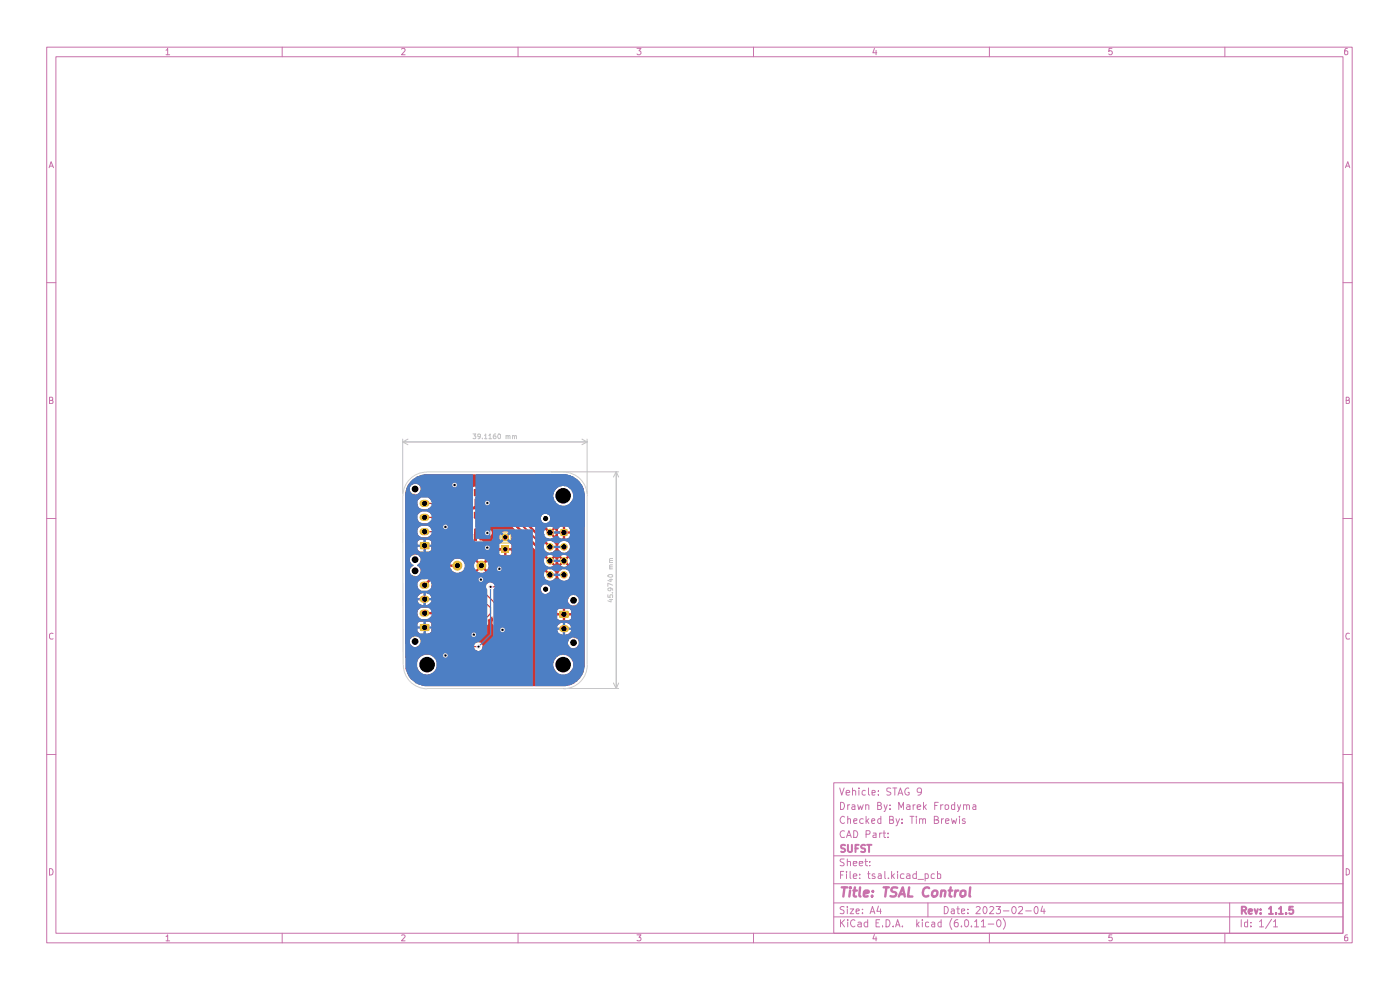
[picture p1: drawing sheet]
<svg xmlns="http://www.w3.org/2000/svg" width="297mm" height="210mm" viewBox="0 0 297 210" stroke-linecap="round" stroke-linejoin="round" font-family="sans-serif">
<g fill="none" stroke="#c872ab" stroke-width=".21">
<path d="M9.9 10h277v190h-277zM11.9 12h273v186h-273zM35.2 10.7l.4-.4v1.3M35.2 11.6h.8M59.9 10v2M85.2 10.4l.1-.1h.4l.2 .2v.4l-.7 .7h.7M109.9 10v2M135.1 10.3h.9l-.4 .5 .4 .2v.4l-.3 .2h-.4l-.2-.2M159.9 10v2M185.5 10.3l-.3 .9h.8M185.8 10.7v.9M209.9 10v2"/>
<path d="M235.9 10.3h-.6l-.1 .6 .2-.1h.3l.3 .2v.4l-.3 .2h-.3l-.2-.2M259.8 10v2M285.8 10.3h-.4l-.2 .3v.8l.2 .2 .5-.2-.1-.5-.4-.1-.2 .2M10.4 35.6l.4-1.3 .6 1.3M10.6 35.2h.6M285.4 35.6l.5-1.3 .4 1.3M285.6 35.2h.6M9.9 60h2M284.9 60h2M10.5 84.9h.5l.2-.1v-.4l-.2-.1h-.5v1.3l.7-.1 .1-.3-.1-.3h-.2M285.6 84.9h.4l.3-.2-.3-.4h-.4v1.3l.7-.2v-.4l-.3-.1M9.9 110h2"/>
<path d="M284.9 110h2M11.3 134.4l-.4-.1-.4 .3v.7l.3 .3 .5-.1M286.3 134.4l-.3-.1a.72 .72 0 0 0-.5 .6 .72 .72 0 0 0 .3 .7l.5-.1M9.9 160h2M176.9 166h108v32h-108zM178.1 167.1l.5 1.6 .5-1.6M178.3 170.2a.77 .77 0 0 1 .9 .8 .77 .77 0 0 1-.9 .7zM179.2 176.3a.74 .74 0 0 0-1 .4 .74 .74 0 0 0 .4 .9h.6M179.2 173.3a.72 .72 0 0 0-1 .5 .72 .72 0 0 0 .5 .9l.5-.2M179.5 168.2l.8-.1-.1-.4h-.4l-.3 .2v.6l.3 .2 .4-.1M179.6 177.6l.5-1.4 .5 1.4M179.8 177.2h.6"/>
<path d="M179.8 173.8l.2-.1h.4v1M179.8 170.7v1M179.8 173.2v1.5M180.3 170.7l-.5 .3M180.8 170.8l.4-.1 .2 .2v.8M180.9 167.8v-.1a.36 .36 0 0 1 .6 .2v.8M180.9 167.1v1.6M181.1 176.2a.81 .81 0 0 1 .9 .5 .81 .81 0 0 1-.3 .9h-.6zM181.1 174.2l.7-.2v-.3h-.5l-.2 .2v.5l.2 .3 .5-.1M181.4 171l-.7 .3 .2 .4 .5-.1M182 170.7l.2 1 .3-.7 .3 .7 .3-1M182.2 167.1v.2"/>
<path d="M182.2 167.7v1M183.1 173.7h-.6l-.1 .7a.52 .52 0 0 0 .7 .2M183.6 167.7h-.5l-.2 .3v.4l.2 .3 .5-.1M183.6 170.8l.5-.1 .2 .2v.8M183.6 170.7v1M183.7 177l.8-.1v-.6l-.8-.1v1.4M183.7 173.2v1.5M183.9 174.1l.4 .6M184.2 167.1v1.4l.3 .2M184.3 173.7l-.6 .6M184.9 174.2l.7-.2-.2-.3h-.4l-.1 .7 .2 .3 .4-.1M185 168.2l.7-.1-.1-.4h-.6v.9h.6"/>
<path d="M185.3 176.7h.5v.9h-.5v-.4l.5-.1M186.2 170.9l.7-.1v-.4l-.2-.2h-.5v1.5h.6a.45 .45 0 0 0 .2-.4 .45 .45 0 0 0-.3-.4M186.4 168.5v.2M186.4 167.7v.2M186.6 176.7v.9M186.9 173.7h-.5l-.2 .3v.4l.2 .3 .5-.1M186.9 173.2v1.5M187 176.7h-.2l-.2 .3M187.3 176.7h.6M187.5 176.2v1.3l.1 .1h.3M187.5 170.7l.4 1M188.2 170.7l-.5 1.4h-.2"/>
<path d="M188.4 177.6h.1M188.4 176.7v.2M188.7 173.9l.7-.1 .1-.5-.3-.1h-.5v1.5h.6l.2-.1 .1-.4-.4-.3M188.8 171.5v.2M188.8 170.8v.1M189 167.2a.64 .64 0 0 0-.9 .1v.4l.8 .4 .1 .3a.6 .6 0 0 1-.9 .2M189.4 167.1h.9M189.8 167.1v1.6M190.1 173.7l.3 1M190.5 168.7l.5-1.6 .5 1.6M190.7 171.7v-1.5l.5 1.1 .5-1.1v1.5M190.7 168.2h.7"/>
<path d="M190.8 173.7l-.5 1.3-.2 .2M191.4 174.5v.2M191.4 173.7v.2M192.4 170.8l.4-.1 .2 .2v.8M192.8 167.2a.7 .7 0 0 0-.9 .7 .7 .7 0 0 0 .9 .7l.1-.5h-.3M193 171l-.7 .3 .2 .4 .5-.1M193 173.2h.9M193.5 173.2v1.5M193.7 170.7v1M194.1 170.7l-.4 .3M194.4 173.2v.1M194.4 173.7v1"/>
<path d="M194.6 171.2l.7-.2-.1-.2-.4-.1-.2 .2 .1 .7h.5M195.1 173.8l.1-.1a.36 .36 0 0 1 .6 .2v.8M195.1 173.7v1M195.5 167.8l-.2 .3h-.6l-.1-.3 .1-.6 .5-.1 .2 .2a1.01 1.01 0 0 1-.2 1.3l-.5 .1M195.8 173.9l.1-.2h.4v1M195.9 170.2v1.5M196.1 171.1l.4 .6M196.5 170.7l-.6 .6M198.2 173.9l.7-.1 .2-.2-.1-.3-.3-.1h-.5v1.5h.6l.3-.3v-.2l-.4-.3M198.3 170.9h.5M199.1 170.2h-.8v1.5M199.6 170.7v1"/>
<path d="M199.7 173.7v1M200.1 170.7l-.5 .1v.2M200.2 173.7l-.5 .3M200.5 170.8h.7l.1 .6-.2 .2-.4 .1-.2-.2zM200.6 174.2l.7-.2v-.3h-.5l-.2 .2 .1 .7h.6M201.9 173.7l.2 1 .3-.7 .3 .7 .3-1M202.5 170.8h-.6v.7l.2 .2 .4-.1M202.5 170.2v1.5M203.1 170.7l.4 1M203.5 173.2v.1M203.5 173.7v1M203.8 170.7l-.3 1-.4 .4"/>
<path d="M204.4 170.8l.4-.1 .3 .2v.8M204.4 170.7v1M204.7 173.7h-.3l-.3 .2 .6 .4v.3h-.6M205.1 170.9l.1-.2 .5 .2v.8M206.4 170.8l.4-.1 .2 .2v.8M207 171l-.7 .3 .2 .4 .5-.1M284.9 160h2M10.5 184.2a.68 .68 0 0 1 .8 .7 .68 .68 0 0 1-.8 .7zM35.2 198.6l.4-.3v1.3M35.2 199.6h.8M59.9 198v2M85.2 198.4l.5-.1 .2 .3-.7 1h.7"/>
<path d="M109.9 198v2M135.1 198.3h.9l-.4 .5h.2l.2 .3-.1 .4h-.8M159.9 198v2M176.9 194.5h108M176.9 191.5h108M176.9 187.5h108M176.9 181.5h108M178.3 195.1v1.5M178.3 185.6h.5M178.6 195.8l.6 .8M179 184.8h-.7v1.6M179.1 192.4a.6 .6 0 0 0-.9 .1l.2 .4a.53 .53 0 0 1 .6 .3 .53 .53 0 0 1-.2 .6l-.6-.1"/>
<path d="M179.1 182.2h-.7l-.2 .3 .2 .3 .6 .3v.5h-.8M179.2 195.1l-.9 .8M179.6 184.8v.2M179.6 185.3v1.1M179.8 192.3v.2M179.8 182.8l.5-.1 .1 1M179.8 182.2v1.5M179.8 192.8v1M179.8 195.1v.2M179.8 195.6v1M180.3 192.8h.8l-.8 1h.8M180.3 184.8v1.4l.2 .2"/>
<path d="M181 185.9l.8-.1-.1-.4-.4-.1-.3 .3 .1 .7h.6M181 183.1h.8l-.1-.4h-.6l-.1 .2 .1 .7h.6M181.4 195.3l-.1-.1a.73 .73 0 0 0-.9 .4 .73 .73 0 0 0 .4 .9l.3 .1 .3-.2M181.6 193.3l.7-.2-.2-.3h-.3l-.2 .2v.6l.2 .2 .4-.1M182 195.7l.5-.1 .2 .2v.8M182.3 183.1h.8l-.1-.4h-.6l-.1 .2 .1 .7h.6M182.4 186.3v.1M182.4 185.4v.2M182.7 195.9l-.7 .3 .2 .4 .5-.1M183 193.6v.2M183 192.9v.1M183.5 182.7h.6"/>
<path d="M183.6 182.2v1.3l.5 .2M184.1 195.7l-.5-.1-.3 .2v.5l.3 .3 .5-.1M184.1 195.1v1.5M184.1 185.3h.5M184.2 184.8v1.4l.4 .2M184.5 183.6v.1M184.5 182.7v.2M184.6 193.8l.5-1.5 .5 1.5M184.7 193.4h.7M185.5 198.2l-.3 .9h.8M185.6 185.4a.35 .35 0 0 0-.4 0 .35 .35 0 0 0-.2 .3l.7 .4-.3 .3-.4-.1M185.8 198.7v.9"/>
<path d="M185.8 195.8h.6M186.4 192.2l-.4 1.1h.9M186.4 185.4h.5v1M186.6 195.1h-.8v1.5h.8M186.8 192.8v1M186.9 185.8h-.5l-.1 .2 .1 .4 .5-.1M187.2 196.4v.2M187.7 184.8v1.5l.2 .1M188 195.1a.77 .77 0 0 1 .8 .7 .77 .77 0 0 1-.8 .8zM188.5 186.3v.1M189.2 184.8v1.6M189.3 185.8l.4 .6"/>
<path d="M189.5 196.4v.2M189.7 185.3l-.5 .6M190 196.6l.4-1.5 .5 1.5M190.1 196.2h.7M190.4 184.8v.2M190.4 185.3v1.1M191.4 196.4v.2M191.8 185.4l-.4-.1-.4 .4 .1 .6h.7M192.4 185.4h.6v1M193 185.8h-.5l-.2 .2 .2 .4 .5-.1M194.4 185.4l-.4-.1-.4 .4 .1 .6h.7M194.4 184.8v1.6"/>
<path d="M194.5 195.1v1.5M194.6 196l.4 .6M194.7 186.5h1.2M195 195.6l-.5 .6M195.7 195.1v.2M195.7 195.6v1M196.3 185.4l.4-.1 .2 .4v.6h-.6M196.3 185.3v1.6M196.9 191.5v3M197 195.7l-.4-.1-.3 .2v.6l.3 .2 .4-.1M197.7 195.7l.4-.1 .2 .2v.8M198.2 185.4l-.4-.1-.3 .4 .1 .6h.6"/>
<path d="M198.3 195.9l-.7 .3 .2 .4 .5-.1M198.9 185.4l.4-.1 .3 .2v.8h-.7M198.9 184.8v1.6M199.6 195.7l-.4-.1-.2 .2 .1 .6 .1 .2 .4-.1M199.6 195.1v1.5M200.3 192.3a.77 .77 0 0 1 .9 .8 .77 .77 0 0 1-.9 .7zM201.9 192.9l.4-.1 .1 .2v.8M201.9 194.8a1.74 1.74 0 0 0 0 2.3M202.4 193.1l-.6 .3 .1 .4 .5-.1M203 192.8h.5M203.2 192.3v1.4l.3 .1M203.2 195.1h-.3a1.04 1.04 0 0 0-.3 1.4h.6l.1-.6-.3-.2-.5 .1-.1 .1"/>
<path d="M204 193.3l.6-.2v-.2l-.5-.1-.1 .2 .1 .7h.5M204 196.4v.2M204.6 195.3l.4-.2a.82 .82 0 0 1 .5 .7 .82 .82 0 0 1-.5 .8l-.4-.3zM205.3 193.6v.2M205.3 192.9v.1M206.1 196.4v.2M206.8 195.5l.4-.4v1.5M206.8 196.6h.8M207.1 192.5l.6-.2 .2 .4-.9 1.1h.9M208.2 195.5l.4-.4v1.5M208.2 196.6h.8M208.7 192.4l.2-.1a.82 .82 0 0 1 .5 .8 .82 .82 0 0 1-.5 .7 1.1 1.1 0 0 1-.2-1.4z"/>
<path d="M209.6 196h1.2M209.9 198v2M210 192.5l.1-.2h.5l.2 .4-.9 1.1h.9M211.3 192.3h1l-.5 .6 .4 .1v.6l-.3 .2h-.4l-.2-.2M211.5 195.3l.3-.2a.82 .82 0 0 1 .6 .7 .82 .82 0 0 1-.6 .8l-.2-.2-.2-.4zM212.9 194.8a1.84 1.84 0 0 1 0 2.3M212.9 193.2h1.1M214.7 192.5l.4-.2a.82 .82 0 0 1 .5 .8 .82 .82 0 0 1-.5 .7l-.3-.2-.2-.4zM216.1 192.5l.2-.2 .5 .1 .1 .5-.9 .9h.9M217.6 193.2h1.2M219.7 192.3h.2a1 1 0 0 1 0 1.5l-.4-.3a.99 .99 0 0 1 .2-1.2zM221.2 192.2l-.4 1.1h.9"/>
<path d="M221.5 192.8v1M235.9 198.3h-.6l-.1 .6 .6-.1 .2 .3-.1 .4h-.7M259.8 198v2M260.9 191.5v6.5M263.3 195.1v1.5M264.7 195.7l-.5-.1-.2 .2v.6l.2 .2 .5-.1M264.7 195.1v1.5M265.4 196.4v.2M265.4 195.7v.1M267.2 195.5l.4-.4v1.5M267.2 196.6h.9M269.8 195l-1.3 1.9"/>
<path d="M270.2 195.5l.4-.4v1.5M270.2 196.6h.8M285.6 184.2l.4 .1 .3 .3v.7l-.5 .3h-.2zM285.8 198.3l-.4 .1-.2 .2v.9h.7l-.1-.7h-.5l-.1 .3"/>
</g>
<g fill="none" stroke="#c872ab" stroke-width=".42">
<path d="M179.3 179.3a.64 .64 0 0 0-.9 .1v.4l.7 .3 .2 .4a.6 .6 0 0 1-.9 .1M179.9 179.2v1.3a.52 .52 0 0 0 .8 .1v-1.4M181.5 180h.5M182.2 179.2h-.7v1.5M183.5 179.3l-.5-.1-.3 .3 .1 .4 .7 .2v.5a.64 .64 0 0 1-.8 0M183.9 179.2h1M184.4 179.2v1.5M263.4 193.1l.8-.1 .2-.4-.4-.3h-.6v1.6M263.9 193.1l.5 .8M264.9 193.3l.7-.1v-.3l-.5-.1-.2 .2 .1 .8h.6M266.2 192.8l.3 1.1 .3-1.1M267.4 193.7v.2"/>
<path d="M267.4 192.9v.1M269.2 192.8l.4-.5v1.6M269.2 193.9h.8M270.7 193.7v.2M271.3 192.8l.4-.5v1.6M271.3 193.9h.9M272.8 193.7v.2M274.3 192.3h-.8v.7l.7-.1 .2 .3-.2 .6-.5 .1-.2-.2"/>
</g>
<g fill="none" stroke="#c872ab" stroke-width=".51">
<path d="M178.6 188.2h1.2M179.2 188.2l-.3 2M180.3 188.9l-.1 1.3M180.4 188.2l-.1 .1h.2l-.1-.1-.1 .2M181 188.9h.8M181.4 188.2l-.3 1.7 .1 .2 .4 .1M182.5 188.2l-.2 1.7 .2 .3M183.3 189.6l.9-.3v-.3l-.6-.1-.3 .3v.9h.8M185 190v.2M185.2 189v.2M187.5 188.2h1.1M188 188.2l-.2 2"/>
<path d="M190.3 188.3a.86 .86 0 0 0-1.1 .3l-.1 .2 .1 .3 .9 .3 .1 .3-.2 .3a1.02 1.02 0 0 1-1.1 .1M190.7 190.2l.8-2 .4 2M190.9 189.7h1M192.9 188.2l-.3 2h1M197.1 188.4l-.1-.1a.91 .91 0 0 0-.9 .1 .91 .91 0 0 0-.3 .9 .76 .76 0 0 0 .5 .9l.6-.2M197.8 189.2a.63 .63 0 0 1 1-.1v.7a.63 .63 0 0 1-1 .2zM199.7 189.1l.1-.1a.48 .48 0 0 1 .8 .2l-.2 1M199.7 188.9l-.1 1.3M201.3 188.9h.7M201.7 188.2l-.3 1.7 .5 .3M202.7 188.9l-.2 1.3M203.3 188.9l-.4 .1-.2 .2"/>
<path d="M203.9 189.1a.69 .69 0 0 1 .9 0v.7a.65 .65 0 0 1-1 .2zM205.8 188.2l-.1 1.7 .1 .3"/>
</g>
<g fill="none" stroke="#f2eda1" stroke-width=".21">
<path d="M86.5 109.3h1.1l-1.1 .6h1.1M86.5 110.3h1.1l-.1 .6-.5-.1v-.5M86.5 108.8h1.1M86.5 112.5h1.1M86.6 113.1l-.1 .5 .2 .1h.2l.1-.4 .3-.2 .3 .2-.1 .4M87.5 117.8h.1M87.5 104.7h.1M87.5 104.7h.5v13.1h-.5M87.6 111.3h-.9l-.2 .2 .2 .4h.9M87.6 112.3v.6M89 103.3h3v15.9h-3M92.9 102.3v.8l-.4 .2"/>
<path d="M93.3 102.3h.6l-.3 .4h.2l.1 .2-.1 .4-.5-.1M93.7 105.4h.5l.1-.1v-.4l-.6-.1v1M93.7 114.9l.6-.1v-.3l-.6-.1v1M93.7 110.2h.5l.1-.5h-.6v1M94 105.4l.3 .4M94 114.9l.3 .5M94 110.2l.3 .5M94.7 114.4h.6l-.4 .3 .4 .1v.5h-.6M95.2 109.7l-.5 .2v.7h.6l-.1-.5h-.4l-.1 .1M95.2 117.9h8.8v4.2h-8.8zM95.3 104.8h-.6v.5h.5l.1 .5h-.6M95.7 105.2v.4"/>
<path d="M95.7 110v.4M95.7 114.7v.5M97.1 105.2v.4M97.1 110v.4M97.1 114.7v.5M97.7 101h.5M98 101l-.2 1M98.5 112.9l.3-.2a.66 .66 0 0 1 .1 1h-.3l-.2-.3zM98.5 108.3l.3-.2a.6 .6 0 0 1 0 1h-.2a.6 .6 0 0 1-.1-.8zM98.6 104l.5 .3M98.6 103.2h.3a.66 .66 0 0 1-.1 1h-.2a.66 .66 0 0 1 0-1zM98.6 113.5l.5 .3"/>
<path d="M98.6 108.9l.5 .3M98.9 119.9h.3M99.1 101.1l-.4-.1-.2 .3 .5 .4v.3h-.6M99.2 102l.5-1 .2 1M99.3 104.7v2.4M99.3 109.6v2.3M99.3 114.3v2.3M99.4 103.5l.3-.3v1M99.4 112.7h.6l-.3 .4 .3 .1v.4h-.6M99.4 108.2h.6v.4l-.6 .5h.6M99.4 119.5h-.5v1M99.4 101.8h.5"/>
<path d="M99.4 104.2h.6M99.7 119.7l.3-.2v1M100.4 101l-.1 1h.5M102.4 104.7v1.3M102.4 109.6v1.2M102.4 114.3v1.3M102.5 101.1l-.2-.1a.67 .67 0 0 0-.4 1h.6M102.9 101.4h.4l.1 .2-.2 .4h-.3zM103.8 101.4h.4l-.1 .6M103.8 101.4l-.1 .6M104 114.9h2.2M104 114.7h2.2"/>
<path d="M104 114.8h2.2M104 115.2h6.4M104 115.1h6.4M104 115h6.4M104.1 114.3h2.1M104.1 114.4h2.1M104.1 114.5h2.1M104.1 114.6h2.1M104.1 114.2h2.1M104.1 114.1h2.1M104.2 113.9h2M104.2 114h2"/>
<path d="M104.3 113.8h1.9M104.3 113.7h1.9M104.4 113.6h1.8M104.5 113.5h1.7M104.6 106.8l.5-.1 .1-.3-.2-.1h-.4v.9M104.6 108.8h.4l.2-.3-.6-.2v1M104.6 101.4h.4M104.6 113.4h1.6M104.6 113.3h1.6M104.7 113.2h1.5M104.7 101v.9l.2 .1M104.7 113.1h1.5"/>
<path d="M104.8 106.8l.4 .4M104.8 108.8l.4 .5M105.1 105.6h.4M105.1 104.2h.4M105.1 109.7h.4M105.1 111.2h.4M105.1 118.4h.6M105.2 112.6h3.9M105.3 101.4l-.1 .6M105.3 118.1v.6M105.5 106.5l.3-.2v.9M105.5 108.4l.4-.1 .2 .2-.6 .8h.6"/>
<path d="M105.5 107.2h.6M105.6 101.4l-.4 .2M105.9 101.4h.4v.6h-.5zM106.3 112.1h1.8M106.4 112h1.6M106.9 101v1M108 101.4l.2 .6 .3-.6M108.2 113.9h2M108.2 113.8h1.9M108.2 113.6h1.9M108.2 113.7h1.9M108.2 114.9h2.2"/>
<path d="M108.2 114.7h2.2M108.2 114.8h2.2M108.2 114.3h2.1M108.2 114.2h2M108.2 114.4h2.1M108.2 114.5h2.1M108.2 113.2h1.5M108.2 114h2M108.2 114.1h2M108.2 114.6h2.1M108.2 113.5h1.7M108.2 113.6h1.8"/>
<path d="M108.2 113.4h1.7M108.2 113.3h1.6M108.2 113.1h1.4M108.7 102h.6M108.8 101.4l.3-.4v1M109.7 102h.1M110.2 102h.5M110.2 101.4l.4-.4-.1 1M111.2 102h.1M111.5 115.1a.51 .51 0 0 0-.7 .2 .51 .51 0 0 0 .3 .7l.4-.1M111.8 115.3l.3-.3v1M111.8 116h.6"/>
<path d="M111.9 101l-.2 .7h.6M112.2 101.4l-.1 .6M113 109.3v.9l-.4 .1M113.4 109.4l.5-.1 .1 .2-.6 .8h.6M115 109.6h-.4v15.8h.4M116.5 109.6h5.8v1.3h-.5v13.1h.5v1.4h-5.8M122.3 117.6v.4h1v-.4M122.3 116.8l.2-.2h.5l.3 .6h-1zM122.7 115.8l-.1 .3 .3 .1 .2-.4 .2 .1-.1 .3M122.8 117.7v.3M123.3 118.4v.5h-1M87.5 122.1h.1"/>
<path d="M87.5 122.1h.5M89 120.7h3M97.4 135.3h.6M97.4 133.9h.6M97.6 132.7h5.4M99.7 120.5h.6M101.5 133.3l.1 1 .4-.1v-.9M102.5 133.6l.3-.3v1M102.5 134.3h.5M105 123.8h5.4M105.3 122.4v1l.2 .1 .3-.1v-1M106.3 122.5h.6v.4l-.6 .6h.6"/>
<path d="M106.5 132.7h3.9M107.1 139h.1M107.2 139h-.1M107.3 139h.1M108.5 138.9h.1M108.5 137.5h.1M108.5 137.4h.1M108.5 138.9l-1.7 1.3h.8l-1.7 1.4M108.5 138.9l-1.4 .1M108.5 137.5l.1 .3M108.5 137.4v.1M108.6 138.4h.1"/>
<path d="M108.6 137.8h.1M108.6 137.7h.1M108.6 137.4h.1M108.6 137.8l.1 .5M108.6 137.4l.3 .2M108.6 138.4l-.6 .3M108.6 137.8h.3v.3M108.7 138.4h.1M108.7 138.3h.1M108.7 138.4h-.1M108.7 138.3v.1M108.8 137.8h.1"/>
<path d="M108.8 137.8l.2 .2M108.9 138h.1M108.9 138.1h.1M108.9 137.6h.1M108.9 137.2h.1M108.9 138.1l-.1-.1h.3v.4M108.9 137.2h.5M109 138h.1M109 137.9h.1M109 137.6h.1M109 137.9l.1 .3M109.1 136.4h.1"/>
<path d="M109.1 138.4h.1M109.1 138.3h.1M109.1 138.1h.1M109.3 138.7h.1M109.3 138.8h.1M109.3 138.7h-1.4l-.6 .3M109.3 138.7v.2l.3 .1 .1 .2M109.3 138.7l.1 .3M109.4 139h.1M109.4 137.3h.1M109.4 139l.3 .3M109.5 137.3h.1"/>
<path d="M109.5 137.8h.1M109.5 137.9h.1M109.5 136.7h.1M109.5 136.7l.2-.1h.7l1.5 .4M109.5 136.7l-.1 .6M109.6 136.2h.1M109.6 136.3h.1M109.6 139h.1M109.6 137.3h.1M109.6 138h.1M109.6 136.3h1.1M109.6 137.9h.1"/>
<path d="M109.6 138.3h.1M109.6 138.4h.1M109.6 138.3v.1M109.7 139.3h.1M109.7 139.2h.1M109.7 137.8h.1M109.7 137.8l-.1 .2M109.7 139.3l.4 .3M109.7 139.2l.1 .1M109.8 139.4h.1M109.8 139.3h.1M109.8 137h.1"/>
<path d="M109.8 137.1h.1M109.8 137.3h.1M109.8 137.7h.1M109.8 138h.1M109.8 122.6h.6M109.8 121.2h.6M109.8 137.3l-.3 .4 .1 .3M109.8 138l-.2 .3M109.8 137.7l-.1 .1M109.8 137v.3M109.8 137.7v.3M109.8 139.3v.1"/>
<path d="M109.8 137l-.3 .3M109.9 139.5h.1M110 138.7h.1M110 139.2h.1M110 139.3h.1M110 139.5h.1M110 139.3l.7 .9-.1 .5M110 139.3v-.2l1 .7 .8-.3 .1-.2M110.1 138.7h.1M110.1 139.4h.1M110.1 139.6h.1M110.2 138.4h.1"/>
<path d="M110.4 136.2h.1M110.7 136.3h.1M110.8 138.5h.1M110.9 139.5h.1M111 139.4h.1M111.1 136.2h.1M111.1 136.2l-.4 .1M111.2 136.5h.1M111.2 136.5l1.2 .5M111.4 139.5h.1M111.6 135h.1M111.6 135l-1.9 .9-.1 .4"/>
<path d="M111.7 135h.1M111.7 138.5h.1M111.7 135a2.41 2.41 0 0 0-2.8 2.4l.1 .2M111.7 138.6l-.8 .9M111.7 138.5v.2h-.2a.93 .93 0 0 1-1.3 .3l-.2-.3M111.8 139.3h.1M111.8 137h.1M111.8 139.3l-.6 .2h-.3M111.9 135.9h.1M111.9 136.1h.1M111.9 139.2h.1M111.9 139.3h.1"/>
<path d="M111.9 137.1h.1M111.9 137h.1M111.9 136.1l-.7 .4M111.9 137v.1M111.9 137.1l-.1 .2a3.2 3.2 0 0 1-1.8 1.1h-.4M111.9 139.2l-.1 .1M112 135.9h.1M112 137.1h.1M112 139.2h.1M112 137.1a2.11 2.11 0 0 1-2 1.6M112 139.2l-.1 .1M112.1 136h.1"/>
<path d="M112.1 136l-.4-.1-.6 .3M112.1 136l-.2 .1M112.4 137h.1M112.4 137l-.4 .1M113 121.4a.51 .51 0 0 0-.7 .3 .51 .51 0 0 0 .3 .7l.4-.1M113.6 121.3l-.2 .7h.6M113.9 121.7v.7M116 136v.7l-.4 .3M116.7 135.9l-.3 .8h.6M116.8 136.3v.7M120.7 126.9h-3v9.8h3M122.3 128.4h.1"/>
<path d="M122.3 131.5l1 .3-1 .3M122.3 128.4h-.5v7l.5-.1M122.3 133h1M122.3 132.4h1M122.3 130.6v.6h.4a.44 .44 0 0 1 .5-.5v.5M122.8 132.4v.6M105.9 141.6h.1M107 141.1h.1M107.4 141.4h.1M108 141.1h.1M108 141.1l-.6 .3M108 140.6h.1"/>
<path d="M108 140.6l-2.1 1M108.1 140.6h.1M108.1 140.6l-.7 .8M108.2 141.9h.1M108.4 141.7h.1M108.5 140.9h.1M108.5 140.8h.1M108.5 140.8l-.5 .3M108.5 140.9l-.3 1M108.5 140.8v.1M109.2 140.1h.1M109.2 140.1l-.5 1.1-.5 .7"/>
<path d="M109.2 140.1l.6 .2-.1 .1M109.7 140.5h.1M109.7 140.4h.1M109.7 140.4v.1M109.7 140.5l.9 .2M109.8 140.5h.1M110.6 140.7h.1"/>
<circle cx="107.2" cy="115.3" r="3.3"/>
</g>
<path d="M109.6 135.6l.6-.3 1-.3h.5l-1.5 .6-.5 .3-.1 .4h1.1l1-.4h.4l-.9 .5 .1 .2 .7 .1 .4 .3-.4 .1a2.32 2.32 0 0 1-2 1.7h.1a.77 .77 0 0 0 1.2 .1l.4-.4-.2 .5-.6 .5h.1h.6l.4-.3-.2 .3-.6 .3-.9-.3-.3-.4 .7 1.1v.4l-1-.1 .1-.2-.6-.2-.9 1.8 .2-1.1-1.1 .6 .7-.8-2.2 1 1.7-1.4h-.8l1.7-1.3-1.4 .1 .8-.3h1.4l.2 .5 .6 .4-.4-.6-.4-.3h-1.4l.8-.3-.1-.6 .3 .1-.1 .2 .2-.2 .1 .1v.4v-.4l-.2-.2h-.3l-.1-.4 .5 .2-.1-.4h.5l.1 .1 .3-.3-.1 .4-.2 .3v.3l.3-.3-.2 .6a.78 .78 0 0 0 1.1-.1l1.1-.9 .1-.3-1.5-.4h-.7l-.2 .1-.1 .5h-.5v-.5z" fill="#f2eda1"/>
<g fill="none" stroke="#f2eda1" stroke-width=".21">
<path d="M106.5 143.1h.1M106.5 143h.1M106.5 142.8h.1M106.5 143.1l.2 .1M106.5 142.8v.3M106.6 142.5h.1M106.6 142.4h.1M106.6 142.4l-.1-.1h.5l-.1 .4M106.6 142.4l-.1 .4M106.7 143.2h.1M106.9 142.9h.1M106.9 142.3h.1"/>
<path d="M106.9 142.7h.1M106.9 142.7v.2M106.9 142.9h.5M107 142.4h.1M107 142.5h.1M107.4 142.9h.1M107.5 142.6h.1M107.5 142.4h.1M107.5 142.6l-.1 .3M107.5 142.4v.2M107.6 143.1h.1M107.7 143.1h.1"/>
<path d="M107.7 143.1l-1 .1M107.8 143h.1M107.8 143l-.1 .1M107.9 142.3h.1M107.9 142.7h.1M107.9 142.3h-.5l.1 .1M107.9 142.3l.1 .1M107.9 142.7l-.1 .3M108 142.4h.1M108 142.5h.1M108 142.4l-.1 .3"/>
</g>
<path d="M106.5 142.3h.5l-.1 .6a.42 .42 0 0 0 .5 0 .42 .42 0 0 0 0-.6l.6 .1a.72 .72 0 0 1-.7 .8l-.8-.1z" fill="#f2eda1"/>
<g fill="none" stroke="#f2eda1" stroke-width=".21">
<path d="M109.3 143h.1M109.4 143h.1M109.4 142.8h.1M109.4 142.7h.1M109.5 142.8h.1M109.5 142.5h.1M109.6 142.8h.1M109.6 142.4h.1M109.6 142.4l-.2 .4M109.6 142.8h.5M109.6 142.4l1.1-.1-.1 .2-.8 .1M109.7 142.3h.1"/>
<path d="M109.8 142.6h.1M109.8 143.2h.1M109.8 142.8h.1M109.8 142.6l.7 .2M109.9 142.7h.1M110.1 142.7h.1M110.1 142.9h.1M110.1 142.8h.1M110.1 142.9l-.8 .1M110.1 142.8v.1M110.5 142.8h.1M110.5 142.8v.2l-.3 .2h-.7l-.1-.2"/>
<path d="M110.7 142.4h.1"/>
</g>
<path d="M109.4 142.6l.2-.3h1.1l-.1 .2-.8 .1 .7 .2v.2l-.3 .2h-.7l-.2-.2h.5l.3-.2h-.5z" fill="#f2eda1"/>
<path d="M110.8 142.4h.1M110.8 142.4l.5 .1M110.8 142.4l-.1-.1h1.4l-.4 .2-.2 .7-.4-.1M111.1 143.1h.1M111.2 143.2h.1M111.3 142.6h.1M111.3 142.5h.1M111.3 142.5l-.2 .6" fill="none" stroke="#f2eda1" stroke-width=".21"/>
<path d="M110.7 142.3l1.4 .1-.4 .1-.2 .7h-.4l.2-.7z" fill="#f2eda1"/>
<g fill="none" stroke="#f2eda1" stroke-width=".21">
<path d="M108 143.2h.1M108 143.1h.1M108.5 142.6h.1M108.5 142.7h.1M108.5 142.6v.1M108.5 142.7h.6M108.6 142.5h.1M108.6 142.5h.6M108.6 142.5l-.1 .1M108.7 142.5h.1M108.9 142.8h.1M109 142.8h.1"/>
<path d="M109 142.8h-.5l-.1 .4h-.4M109.1 142.5h.1M109.1 142.8h.1M109.1 142.7h.1M109.1 142.7l-.1 .1M109.2 142.5h.1M109.3 142.3h.1M109.3 142.4h.1M109.3 142.4l-.1 .1M109.4 142.3h.1M109.4 142.4h.1M109.4 142.3h-1.3l-.1 .9"/>
<path d="M109.4 142.3v.1"/>
</g>
<path d="M108.1 142.3l1.3 .1-.8 .1-.1 .2h.6l-.1 .1h-.5l-.1 .4h-.4z" fill="#f2eda1"/>
<g fill="none" stroke="#f2eda1" stroke-width=".21">
<path d="M105.2 142.8h.1M105.2 142.7h.1M105.2 142.8h.6M105.2 142.5h.1M105.2 142.5l.2-.2h1.1l-.2 .2h-.7v.2l.7 .1M105.2 142.5v.3M105.3 142.4h.1M105.6 142.6h.1M105.7 142.5h.1M105.7 142.7h.1M105.8 142.8h.1M105.8 142.9h.1"/>
<path d="M105.8 142.8v.1M106 143.1h.1M106.1 143.1h.1M106.3 142.5h.1M106.3 142.8h.1M106.3 142.8l-.1 .3-.4 .1h-.6l-.1-.2 .7-.1"/>
</g>
<path d="M105.2 142.4l1.3-.1-.2 .2h-.7v.2l.7 .1-.1 .3-.4 .1h-.6l-.1-.2 .7-.1-.6-.1z" fill="#f2eda1"/>
<g fill="none" stroke="#f2eda1" stroke-width=".21">
<path d="M104.7 113.1h1.5M104.8 113h1.4M104.9 112.9h4.6M105 112.8h4.4M105.2 112.7h4M105.3 112.5h3.8M105.5 112.5h3.4M105.6 112.4h3.2M105.8 112.3h2.8M105.9 112.2h2.6M106.2 112.1h2.1M108.2 113h1.4"/>
<path d="M108.2 113.3h1.5M108.2 113.1h1.4M108.2 114h2M86.5 127.2h1.1v.4l-.2 .2-.4-.1v-.5M86.5 129.3h1.1l-.1 .6-.5-.1v-.5M87 129.6l-.5 .3M87.6 128.1l-1.1 .3 .8 .1-.8 .2 1.1 .3M88 122.1v13h-.5M92 120.7v15.8h-3M92.9 136v.8l-.4 .2M93.3 136.2l.3-.2v1M93.3 137h.6"/>
<path d="M94.7 134.1a.51 .51 0 0 0-.7 .3 .51 .51 0 0 0 .3 .7l.4-.1M95.1 134h.6l-.4 .5h.3l.1 .1-.1 .5-.5-.1M96.8 137.1h.5M96.8 138.5h.5M96.8 139.6h.5M97.6 123.8h3.9M99.2 138.2h.4l.2-.3-.1-.2-.5-.1v1M99.5 138.2l.3 .4M100.4 137.6l-.2 .7h.6M100.7 137.9v.7M96.8 141.1h.5M96.9 141.9l-.5-.1-.1 .3v.5l.3 .2h.3"/>
<path d="M97.3 141.9l.4-.1 .1 .5-.6 .5h.6"/>
</g>
<path d="M87 102.3a4.1 4.1 0 0 1 2-1.4l1.1-.3h29.8a4.7 4.7 0 0 1 3.9 3l.2 1.1v37.1a4.6 4.6 0 0 1-3.7 3.7h-30.5a4.4 4.4 0 0 1-3.8-4.4h2.5l.2 .8 .5 .7a2.11 2.11 0 0 0 3.4-1.2 1.92 1.92 0 0 0-.6-2 2.08 2.08 0 0 0-2.4-.4 2.08 2.08 0 0 0-1.1 2.1h-2.5l-.1-4.9h1.1a1.1 1.1 0 0 0 .8 1 1.1 1.1 0 0 0 1.2-.5 1.13 1.13 0 0 0-.6-1.7 1.13 1.13 0 0 0-1.4 1.2h-1.1v-2.6h2.7v.4l.6 .4h1.7l.6-.4v-1.7l-.5-.5h-1.9l-.5 .5v1.3h-2.7v-3.5h2.7l.2 .8 .6 .4h1.3l.7-.5h1.1l.1 .2v4.5l2.3 2.2-.1 .5-.9 .2a.9 .9 0 0 0-.3 .9 .9 .9 0 0 0 .7 .7l.6 .6v.5l.3 .3 .3 .2 1.1-.1a.47 .47 0 0 1 .4-.3 .47 .47 0 0 1 .5 .3l1.1 .1 .5-.4h18.3a2.54 2.54 0 0 0 1.4 1.8l.3 .1a2.11 2.11 0 0 0 2.5-1.7 2.31 2.31 0 0 0-1-2.2 1.97 1.97 0 0 0-2.7 .3l-.3 .6-.2 1.1h-18.3v-1.5l-.4-.5v-.3l.4-.3v-.7l1.7-.1a.91 .91 0 0 0 1.3 .1 .99 .99 0 0 0-.1-1.5h18.5v.3a1.17 1.17 0 0 0 1.4 .8 1.17 1.17 0 0 0 .9-1.4 1.17 1.17 0 0 0-1.5-.9l-.6 .4-.2 .8h-18.5l-.7-.2-.5 .3h-2.3l-1 .1-.6 .2-.4-.2h-.7l-1.3-1.5h1l.4 .7h1.4l.3-.3 .4 .3h1.4l.3-.4 .5 .1a.93 .93 0 0 0 1.1-.6 .93 .93 0 0 0-.6-1.2l-1 .2-.5-.5h-1l-.4 .3h-.3l-.4-.3h-.2v2.4h-.5v-.9h-.9v.2h-1l-.3-.3v-.4h2.2v-1h-.5l-.3 .4-.1 .6h-1.3v-2.1h1.4l.4 .6h2.2l.4-.4v-.2h-1.2v.6h-.5v-.6h-2.7v-6l1-1.1 .5 .1-.1 .7 .2 .3-.2 .5v.5l.2 .2-.2 .5v.5l.2 .3-.2 .5v.5l.2 .3-.2 1 .2 .4-.2 .3h3l-.2-.4 .2-.4 .2-.1 1.6 1.7 .5 .3h2.2l.5-.6-.1-.8 .9-.8 .3 .6-.2 .5 .1 .7 .1 .3 .5 .1 .1 .5 .6 .9 .5 .2 .8-.2 .2-.5v-.4h10.7a1.31 1.31 0 0 0 1.2 1.2l1.1-.1 .5-.4a1.26 1.26 0 0 0-.8-2l-1.1 .1a1.29 1.29 0 0 0-.9 1.2h-10.7l-.2-.6 .2-.3v-.2h2.1v.2l.3 .4h2.2l.4-.6-.1-.8 .1-.6h5.8l.1 .4 .5 .3h1.8l.5-.3 .1-.7h-1.3v1h-.5v-1h-1.2v.3h-5.8l-.1-.7v-.1h8.9v-.5l-.5-.5h-.8v1h-.5v-1l-.9 .1-.3 .4v.5h-5.9l.1-.3-.1-.8 .1-.5v-1.1h8.1v.2a1.18 1.18 0 0 0 1.9 .6 1.15 1.15 0 0 0 .3-1.4 1.1 1.1 0 0 0-2-.1l-.2 .7h-8.1v-.6l-.1-.5 .1-.3v-.5l-.1-.5h2.4v.2a1.01 1.01 0 0 0 1.7 .4 1.01 1.01 0 0 0-.5-1.6h-.5l-.4 .2-.3 .8h-2.3v-.3h-2.9l.1 .4-.1 .2v.9l.1 .1-.1 .3v.8l.1 .2-.1 .3v.8l.1 .2-.1 .2v.9l.1 .1-.1 .3v.8l.1 .2-.1 .3v.6h-2.1v-.6l-.1-.3 .1-.2v-.8l-.1-.3 .1-.1v-.9l-.1-.2 .1-.2v-.8l-.1-.3 .1-.2v-.8l-.1-.3 .1-.1v-.9l-.1-.2 .1-.2v-.7h5l-.2-.4-.4-.2h-.6v.6h-.5v-.6h-.7l-.4 .3-.1 .3h-2.1v-.3l-.5-.3h-1.8l-.4 .2-.5-.3h-.4l-.4 .3a.5 .5 0 0 1-.5-.7 .91 .91 0 0 0-1.1-1.1 .91 .91 0 0 0-.5 1.5v.1l-.5 .3-.3-.1v-2.5h.8l.6 .2h.5l.6-.2-.9-.9-.8 .9h-.8l.1-.6 .3 .2 .9-.9h.7l.9 .9 .1-.2h1.5a.91 .91 0 0 0 1.3 .7h1.2l.5 .4v.7l.4 .6h1.3l.4-.3 .4 .3h1.3l.5-.6v-.3h-.9v.9h-.5v-1.4h1.4a.83 .83 0 0 0-.9-1v1h-.5v-1l-.9 .3-.4-.3h-.7l-.9-.8h-1.6a1.18 1.18 0 0 0-1.2 .2l-.2 .6h-1.5l.1-1-.2-.6-.9 .9h-.7l-.9-.9-.1 .3-.3-.1v-.5h.8l.8 .8 .9-.8a1.23 1.23 0 0 0-1.7 0h-.8v-1.4h5.4l.4 .4h1.8l.4-.3v-.7h-1.1v1h-.5v-1h-1v.6h-5.4v-.5l.2-.1v-1.5h.3v1.5l.4 .3h.8l.3-.3 .6 .3h.5a.96 .96 0 0 0 .7-1 .96 .96 0 0 0-.7-.9l-1.1-.1-.1-.4h-.6l-.1-.7h4.2v.4l.4 .6v.2l-.4 .2v.9h2.6v-.9l-.5-.2v-.2a1.37 1.37 0 0 0-.4-2.3 1.59 1.59 0 0 0-1.4 .4l-.3 .5v.4h-4.2v-.2h1.3a.9 .9 0 0 0 1.3-.8 .9 .9 0 0 0-1.3-.7h-.5l.1-2.3 .6 .5v.8l.5 .4h1.1l.4-.3h.2l.3 .3h1.1l.5-.3v-.1h.9l5.9 5.8v3.2v.3l1.3 1.2v.4a1.28 1.28 0 0 0 1.4 1 1.28 1.28 0 0 0 1.1-1.3h.5v.3a1.29 1.29 0 0 0 2.1 .8 1.29 1.29 0 0 0-.4-2.3 1.43 1.43 0 0 0-1.6 .7l-.1 .5h-.5a1.23 1.23 0 0 0-1.4-1.2l-.4-.4 .1-.1h.6l.6-.2h1.6l.5 .2h.4l.4-.2-.7-.7-.6 .7h-1.6l-1.1-1h.7l.7 .6 .2-.6h.5l.1 .6 .8-.6h.8l.6 .6a.95 .95 0 0 0 0-1.3l-.6 .7h-.8l-.7-.7-.2 .7h-.5l-.2-.7-.7 .7h-.7l-.7-.7v-.3h.4l.7 .6 .7-.6h1.6l.6 .6 .7-.7-.8-.2-.5 .3h-1.6a.99 .99 0 0 0-1.4 0h-.4v-1.1h.2a1.25 1.25 0 0 0 1.4 .2 1.25 1.25 0 0 0 .7-1.1h.5v.2a1.29 1.29 0 0 0 1.9 .8 1.29 1.29 0 0 0 0-2.1 1.29 1.29 0 0 0-1.9 .9v.2h-.5a1.41 1.41 0 0 0-1.4-1.3l-.4-.5h.7l.6-.2-1.1-1h.7l.7 .6h.7l.1 .4 .5 .2h1.3l.4-.2 .2-.8h-1v1h-.5v-1h-1v.4h-.6l.1-.6v-.3h3v-.4l-.2-.4-.8-.2v1h-.5v-1h-.4l-.5 .4-.1 .6h-.5l-.2-.4-.7 .7h-.7l-.7-.7-.2 .4 .1 .8-.2 .1-1.6-1.7h2.3l.7 .7 .7-.7-.6-.2h-.4l-.4 .2h-2.3l-2-1.9h3v.2a1.04 1.04 0 0 0 1.6 .6 1.02 1.02 0 0 0-.1-1.7 1.02 1.02 0 0 0-1.5 .9h-3l-4.3-4.4v-.3h10l.2 .9 .3 .4a1.88 1.88 0 0 0 2.7 .4l.6-.6a1.92 1.92 0 0 0 .3-1.9 2.12 2.12 0 0 0-2-1.4 2.12 2.12 0 0 0-2 1.3l-.1 .9h-10v-1.2l-.6-.5h-1l-.5 .4-.5-.4-3.1 .1-.5-.5h-.7l-.4 .4-.1 1.5a.76 .76 0 0 0-.9 .7h-1.6l-.1-.5 .2-.4v-1l-.4-.7a.92 .92 0 0 0-.9-1.3 .92 .92 0 0 0-.7 1.5l-.3 .2a1.87 1.87 0 0 0 0 1.7l.2 .1-.3 .7h-3.8l-.7-.6h-1.3l-.4 .3a1.49 1.49 0 0 0 0 2l.7 .2h.6h.5l.6-.6h4.2l.2 .1h1.2l.6-.5h1.5l.3 .5 .8 .1 .5-.4v-1.4l.1-.1 .2 .1 .1 1.6a.97 .97 0 0 0 1.5-.2l.4 .3a.88 .88 0 0 0 1.1-.2 .88 .88 0 0 0 0-1.1 1.13 1.13 0 0 0 1.1-.4l.6 .3 9.6 9.7v.3l-.2 .1-6.3-6.4-1.5-.1-.5-.4h-1.3l-.3 .3-.2-.2a1.36 1.36 0 0 1-1.5-.6l-.2-.2h-1.7l-.4-.6h-.9l-.3 .4-.1 1.5h-.5l-1.2-1.3h-.8l-.3-.5h-1.6l-.3 .4-.2 .6h-3.7l-.3-.4-.4-.1-1.1-.1a1.3 1.3 0 0 0-.9 1.7l.3 .6 .7 .2 1.1-.1 .6-.5h3.9l-.1 .5-.2 .1a.92 .92 0 0 0-1 .1 .92 .92 0 0 0-.4 .9l-2.2 .1-.7-.6h-1.3l-.4 .3a1.33 1.33 0 0 0 0 1.9l.4 .3h1.4l.6-.6h3.6l.2 .2v.8l.3 .5-.3 .8h1.4l.1 1.3 .7-.1 .4-.7 .5 .5-.1 2.3a1.52 1.52 0 0 0-2.4 .2h-1.8l-.4 .2-3.4 3.5a1.32 1.32 0 0 0-1.5 .5 1.32 1.32 0 0 0 .1 1.6l.6 .3 1.4-.1a1.18 1.18 0 0 0 .7-1.6l3-2.9h1.3l.1 .4a1.57 1.57 0 0 0 1.6 .3l.8-.3v2.5l-3.6 .1-1.9 1.7-.2 .3-.1 3.6h-1.2l-.2-.3-.4-.1h-1.4l-.6 .6-.1 .6h-2.7v-3h2.7v.3a1.16 1.16 0 0 0 1.1 1h.8l.4-.2a1.3 1.3 0 0 0 .4-1.9l-.4-.3a1.61 1.61 0 0 0-1.5-.1l-.6 .4-.2 .4v.4h-2.7v-5.9h1.1a1.14 1.14 0 0 0 .7 1 1.14 1.14 0 0 0 1.2-.3l.3-.6v-.5l-.7-1a1.14 1.14 0 0 0 .6-1.6 1.14 1.14 0 0 0-1.7-.3 1.09 1.09 0 0 0-.5 1.1 1.09 1.09 0 0 0 .8 .8v.2l-.7 .6v.6h-1.1v-4.9h2.7v.3l.6 .4h1.7l.6-.4v-.3h3.7l.1 .5 .3 .1 .6 .1v-.8h-1v.1h-3.7l-.1-1.6-.5-.2h-1.7l-.6 .4v1.4h-2.7v-11.6l.3-.9h.8a1.09 1.09 0 0 0 .7 1.1 1.09 1.09 0 0 0 1.3-.5 1.13 1.13 0 0 0-.6-1.7 1.13 1.13 0 0 0-1.4 1.1h-.8l.2-.6z" fill="#c83434"/>
<g fill="none" stroke="#c83434" stroke-width=".51">
<path d="M96.4 102.9v1.5M96.4 111.2l-.6 .6h-1.3M97 120h-2.8l-4.1 4.1M100.8 104.5h3.1l.4 .3M100.8 109.3h2.2l1.3 1.2M100.8 113h2.6M101.8 115.8h1.2l.4 .4M101.8 111.2v.2l-1 1v1.6M101.8 106.4h1.2l.4 .3M106.3 104.8v.8l10.4 10.4M106.3 110.5h2.2l6.3 6.4v3.3l1.9 1.7M107.2 116.5h-1.5l-3.6 3.5"/>
<path d="M90.1 130.1h3.3M94.5 139l1.3 1.3M95.8 139.7h.2M97.1 124.5h-2.2l-1.5 1.5v9.1l2.6 2.7M97.1 132.1l-.5 .4v2.1M98.7 134.6h1.8M102 122.9v1.6M105.9 120.7h1.9l1.3 1.2M106 132.1v.9l.6 .6M111.2 121.9v2.3l-.3 .3"/>
</g>
<path d="M90.1 112.8h5.2l3.7 3.6v8.7l-.7 .6h-1.2M90.1 109.7h5.7l.6-.5h1.6l1.9 2M99.9 115.8v12.8l.9 1h1.2M99.9 106.4h-3.5l-.3 .4h-6M97.1 127h1.2l.7 .6v2.5l1.8 2h1.2M98 137.9v2.4M99.9 126.1l.9 .9h1.2M101.5 137.2h-2.9l-.6 .6M102 128.3h1.4l.7 .6v1.2l-.7 .7h-1.4M102 125.7h.8l2.5 2.6h.7M104.1 124.5h1.9M106 125.7v1.3" fill="none" stroke="#c83434" stroke-width=".25"/>
<path d="M95.9 106h1v.8h-1z" fill="#c83434"/>
<path d="M95.9 106h1v.8h-1z" fill="none" stroke="#c83434" stroke-width=".51"/>
<path d="M95.9 104.1h1v.6h-1z" fill="#c83434"/>
<path d="M95.9 104.1h1v.6h-1z" fill="none" stroke="#c83434" stroke-width=".51"/>
<path d="M99.7 105.8h.4v1.1h-.4z" fill="#c83434"/>
<path d="M99.7 105.8h.4v1.1h-.4z" fill="none" stroke="#c83434" stroke-width=".34"/>
<path d="M101.6 105.8h.3v1.1h-.3z" fill="#c83434"/>
<path d="M101.6 105.8h.3v1.1h-.3z" fill="none" stroke="#c83434" stroke-width=".34"/>
<path d="M100.7 103.9h.3v1.2h-.3z" fill="#c83434"/>
<path d="M100.7 103.9h.3v1.2h-.3z" fill="none" stroke="#c83434" stroke-width=".34"/>
<path d="M110.2 125.6h1.6v.3h-1.6z" fill="#c83434"/>
<path d="M110.2 125.6h1.6v.3h-1.6z" fill="none" stroke="#c83434" stroke-width=".34"/>
<path d="M110.2 124.3h1.6v.3h-1.6z" fill="#c83434"/>
<path d="M110.2 124.3h1.6v.3h-1.6z" fill="none" stroke="#c83434" stroke-width=".34"/>
<path d="M110.8 121.4h.7v1h-.7z" fill="#c83434"/>
<path d="M110.8 121.4h.7v1h-.7z" fill="none" stroke="#c83434" stroke-width=".51"/>
<path d="M108.7 121.4h.7v1h-.7z" fill="#c83434"/>
<path d="M108.7 121.4h.7v1h-.7z" fill="none" stroke="#c83434" stroke-width=".51"/>
<path d="M101.3 126.8h1.6v.4h-1.6z" fill="#c83434"/>
<path d="M101.3 126.8h1.6v.4h-1.6z" fill="none" stroke="#c83434" stroke-width=".34"/>
<path d="M101.3 125.6h1.6v.3h-1.6z" fill="#c83434"/>
<path d="M101.3 125.6h1.6v.3h-1.6z" fill="none" stroke="#c83434" stroke-width=".34"/>
<path d="M101.3 124.3h1.6v.3h-1.6z" fill="#c83434"/>
<path d="M101.3 124.3h1.6v.3h-1.6z" fill="none" stroke="#c83434" stroke-width=".34"/>
<path d="M96.3 124.3h1.7v.3h-1.7z" fill="#c83434"/>
<path d="M96.3 124.3h1.7v.3h-1.7z" fill="none" stroke="#c83434" stroke-width=".34"/>
<path d="M96.3 125.6h1.7v.3h-1.7z" fill="#c83434"/>
<path d="M96.3 125.6h1.7v.3h-1.7z" fill="none" stroke="#c83434" stroke-width=".34"/>
<path d="M96.3 126.8h1.7v.4h-1.7z" fill="#c83434"/>
<path d="M96.3 126.8h1.7v.4h-1.7z" fill="none" stroke="#c83434" stroke-width=".34"/>
<path d="M96.3 128.1h1.7v.4h-1.7z" fill="#c83434"/>
<path d="M96.3 128.1h1.7v.4h-1.7z" fill="none" stroke="#c83434" stroke-width=".34"/>
<path d="M96.3 129.4h1.7v.3h-1.7z" fill="#c83434"/>
<path d="M96.3 129.4h1.7v.3h-1.7z" fill="none" stroke="#c83434" stroke-width=".34"/>
<path d="M95.9 108.9h1v.7h-1z" fill="#c83434"/>
<path d="M95.9 108.9h1v.7h-1z" fill="none" stroke="#c83434" stroke-width=".51"/>
<path d="M95.9 110.8h1v.8h-1z" fill="#c83434"/>
<path d="M95.9 110.8h1v.8h-1z" fill="none" stroke="#c83434" stroke-width=".51"/>
<path d="M99.7 110.6h.4v1.2h-.4z" fill="#c83434"/>
<path d="M99.7 110.6h.4v1.2h-.4z" fill="none" stroke="#c83434" stroke-width=".34"/>
<path d="M101.6 110.6h.3v1.2h-.3z" fill="#c83434"/>
<path d="M101.6 110.6h.3v1.2h-.3z" fill="none" stroke="#c83434" stroke-width=".34"/>
<path d="M100.7 108.7h.3v1.1h-.3z" fill="#c83434"/>
<path d="M100.7 108.7h.3v1.1h-.3z" fill="none" stroke="#c83434" stroke-width=".34"/>
<path d="M105.9 104.4h.7v.9h-.7z" fill="#c83434"/>
<path d="M105.9 104.4h.7v.9h-.7z" fill="none" stroke="#c83434" stroke-width=".51"/>
<path d="M104 104.4h.7v.9h-.7z" fill="#c83434"/>
<path d="M104 104.4h.7v.9h-.7z" fill="none" stroke="#c83434" stroke-width=".51"/>
<path d="M105.9 110h.7v.9h-.7z" fill="#c83434"/>
<path d="M105.9 110h.7v.9h-.7z" fill="none" stroke="#c83434" stroke-width=".51"/>
<path d="M104 110h.7v.9h-.7z" fill="#c83434"/>
<path d="M104 110h.7v.9h-.7z" fill="none" stroke="#c83434" stroke-width=".51"/>
<path d="M95.9 113.6h1v.7h-1z" fill="#c83434"/>
<path d="M95.9 113.6h1v.7h-1z" fill="none" stroke="#c83434" stroke-width=".51"/>
<path d="M95.9 115.6h1v.7h-1z" fill="#c83434"/>
<path d="M95.9 115.6h1v.7h-1z" fill="none" stroke="#c83434" stroke-width=".51"/>
<path d="M99.7 115.2h.4v1.2h-.4z" fill="#c83434"/>
<path d="M99.7 115.2h.4v1.2h-.4z" fill="none" stroke="#c83434" stroke-width=".34"/>
<path d="M101.6 115.2h.3v1.2h-.3z" fill="#c83434"/>
<path d="M101.6 115.2h.3v1.2h-.3z" fill="none" stroke="#c83434" stroke-width=".34"/>
<path d="M100.7 113.4h.3v1.2h-.3z" fill="#c83434"/>
<path d="M100.7 113.4h.3v1.2h-.3z" fill="none" stroke="#c83434" stroke-width=".34"/>
<path d="M101.3 131.9h1.6v.4h-1.6z" fill="#c83434"/>
<path d="M101.3 131.9h1.6v.4h-1.6z" fill="none" stroke="#c83434" stroke-width=".34"/>
<path d="M101.3 130.7h1.6v.3h-1.6z" fill="#c83434"/>
<path d="M101.3 130.7h1.6v.3h-1.6z" fill="none" stroke="#c83434" stroke-width=".34"/>
<path d="M96.3 130.7h1.7v.3h-1.7z" fill="#c83434"/>
<path d="M96.3 130.7h1.7v.3h-1.7z" fill="none" stroke="#c83434" stroke-width=".34"/>
<path d="M96.3 131.9h1.7v.4h-1.7z" fill="#c83434"/>
<path d="M96.3 131.9h1.7v.4h-1.7z" fill="none" stroke="#c83434" stroke-width=".34"/>
<path d="M98.4 134.1h.7v1h-.7z" fill="#c83434"/>
<path d="M98.4 134.1h.7v1h-.7z" fill="none" stroke="#c83434" stroke-width=".51"/>
<path d="M105.2 124.3h1.7v.3h-1.7z" fill="#c83434"/>
<path d="M105.2 124.3h1.7v.3h-1.7z" fill="none" stroke="#c83434" stroke-width=".34"/>
<path d="M105.2 125.6h1.7v.3h-1.7z" fill="#c83434"/>
<path d="M105.2 125.6h1.7v.3h-1.7z" fill="none" stroke="#c83434" stroke-width=".34"/>
<path d="M105.2 126.8h1.7v.4h-1.7z" fill="#c83434"/>
<path d="M105.2 126.8h1.7v.4h-1.7z" fill="none" stroke="#c83434" stroke-width=".34"/>
<path d="M105.2 128.1h1.7v.4h-1.7z" fill="#c83434"/>
<path d="M105.2 128.1h1.7v.4h-1.7z" fill="none" stroke="#c83434" stroke-width=".34"/>
<path d="M105.2 129.4h1.7v.3h-1.7z" fill="#c83434"/>
<path d="M105.2 129.4h1.7v.3h-1.7z" fill="none" stroke="#c83434" stroke-width=".34"/>
<path d="M110.2 131.9h1.6v.4h-1.6z" fill="#c83434"/>
<path d="M110.2 131.9h1.6v.4h-1.6z" fill="none" stroke="#c83434" stroke-width=".34"/>
<path d="M110.2 130.7h1.6v.3h-1.6z" fill="#c83434"/>
<path d="M110.2 130.7h1.6v.3h-1.6z" fill="none" stroke="#c83434" stroke-width=".34"/>
<path d="M110.2 129.4h1.6v.3h-1.6z" fill="#c83434"/>
<path d="M110.2 129.4h1.6v.3h-1.6z" fill="none" stroke="#c83434" stroke-width=".34"/>
<path d="M110.2 128.1h1.6v.4h-1.6z" fill="#c83434"/>
<path d="M110.2 128.1h1.6v.4h-1.6z" fill="none" stroke="#c83434" stroke-width=".34"/>
<path d="M110.2 126.8h1.6v.4h-1.6z" fill="#c83434"/>
<path d="M110.2 126.8h1.6v.4h-1.6z" fill="none" stroke="#c83434" stroke-width=".34"/>
<path d="M105.2 130.7h1.7v.3h-1.7z" fill="#c83434"/>
<path d="M105.2 130.7h1.7v.3h-1.7z" fill="none" stroke="#c83434" stroke-width=".34"/>
<path d="M105.2 131.9h1.7v.4h-1.7z" fill="#c83434"/>
<path d="M105.2 131.9h1.7v.4h-1.7z" fill="none" stroke="#c83434" stroke-width=".34"/>
<path d="M101.3 129.4h1.6v.3h-1.6z" fill="#c83434"/>
<path d="M101.3 129.4h1.6v.3h-1.6z" fill="none" stroke="#c83434" stroke-width=".34"/>
<path d="M101.3 128.1h1.6v.4h-1.6z" fill="#c83434"/>
<path d="M101.3 128.1h1.6v.4h-1.6z" fill="none" stroke="#c83434" stroke-width=".34"/>
<path d="M95.7 137.3h.7v1h-.7z" fill="#c83434"/>
<path d="M95.7 137.3h.7v1h-.7z" fill="none" stroke="#c83434" stroke-width=".51"/>
<path d="M97.7 137.3h.7v1h-.7z" fill="#c83434"/>
<path d="M97.7 137.3h.7v1h-.7z" fill="none" stroke="#c83434" stroke-width=".51"/>
<path d="M96.3 134.1h.6v1h-.6z" fill="#c83434"/>
<path d="M96.3 134.1h.6v1h-.6z" fill="none" stroke="#c83434" stroke-width=".51"/>
<path d="M97.7 139.9h.7v.9h-.7z" fill="#c83434"/>
<path d="M97.7 139.9h.7v.9h-.7z" fill="none" stroke="#c83434" stroke-width=".51"/>
<path d="M95.7 139.9h.7v.9h-.7z" fill="#c83434"/>
<path d="M95.7 139.9h.7v.9h-.7z" fill="none" stroke="#c83434" stroke-width=".51"/>
<g fill="none" stroke="#c2c2c2" stroke-width=".21">
<path d="M85.4 93.1v11.6M85.4 93.7h39.1M85.4 93.7l1.1 .6M86.5 93.1l-1.1 .6M100.3 92h.6l-.3 .5 .3 .1v.4h-.6M101.9 92.5l-.1 .1h-.4v-.5l.3-.1 .2 .2-.1 .8-.4 .1M102.4 93v.1M102.8 92.4l.2-.4v1.1M102.8 93.1h.5M103.7 92.4l.3-.4v1.1M103.7 93.1h.6M105.2 92l-.4 .1-.1 .8 .1 .2 .4-.2v-.4h-.5v.1"/>
<path d="M105.8 92l.4 .2v.7l-.4 .2a.63 .63 0 0 1 0-1.1zM107.4 92.5h.4v.6M107.4 92.4v.7M107.8 92.6l.2-.2 .2 .1v.6M108.7 92.5l.3-.1 .1 .2v.5M108.7 92.4v.7M109.1 92.6l.2-.2 .3 .1v.6M123.4 93.1l1.1 .6M124.5 93.1v11.6M124.5 93.7l-1.1 .6M116.9 100.1h14.3M129.3 119.3h.7"/>
<path d="M130 119.8h-.5l-.2 .2 .2 .2M130 118.9h-.5l-.2 .2 .2 .2M130 118.5h-.5l-.2 .1 .2 .3M130.7 100.1v46M130.7 100.1l-.6 1.1M130.7 100.1l.5 1.1M129 126.2v.5l.5 .1v-.6h.4v.6M129 122.1a.54 .54 0 0 1 .5-.3 .54 .54 0 0 1 .5 .5 .63 .63 0 0 1-1-.2zM129.3 127.2h.7M129.3 122.9h.7M129.3 120.7h.7M129.5 124.7l.1 .2-.1 .3h-.5v-.3l.2-.2 .8 .2v.3"/>
<path d="M129.6 127.1v.6l-.6-.3M129.6 122.8v.6l-.6-.3M129.9 125.7h.1M130 124.1l-1-.4v.7M130 120.2h-.5l-.2 .2 .2 .3M116.9 146.1h14.3M130.1 144.9l.6 1.2M131.2 144.9l-.5 1.2"/>
</g>
<path d="M85.4 105.2l.1 35.8M90.5 100.1h29M90.6 100.1a5.1 5.1 0 0 0-5.1 5.1M119.5 100.1a5.1 5.1 0 0 1 5.1 5.1M124.5 105.2v35.8M85.6 141a5.1 5.1 0 0 0 5 5.1M90.6 146.1h28.9M124.6 141a5.1 5.1 0 0 1-5.1 5.1" fill="none" stroke="#d0d2cd" stroke-width=".21"/>
<g fill="#4d7fc4">
<path d="M100.8 100.7l18.7-.1a4.6 4.6 0 0 1 4.5 4.1v7.1h-23.2v-1.8h13.9a.97 .97 0 0 0 .5 .9 .97 .97 0 0 0 1.1-.1 1.01 1.01 0 0 0-.1-1.7 1.01 1.01 0 0 0-1.5 .9h-13.9v-4.7h16.6a2.13 2.13 0 0 0 2.9 1.9 2.13 2.13 0 0 0 .7-3.5 2.13 2.13 0 0 0-3.5 .7l-.1 .9h-16.6z"/>
<path d="M113.5 100.6h6.4a4.5 4.5 0 0 1 4.1 4.1v37.1a4.7 4.7 0 0 1-4 3.8l-6.5-.1v-4.3h3.9a2.14 2.14 0 0 0 3.2 1.6 2.14 2.14 0 0 0 0-3.6 2.14 2.14 0 0 0-3.2 1.6v.4h-3.9v-4.8h7a1.14 1.14 0 0 0 1.5 1 1.14 1.14 0 0 0 .6-1.7 1.14 1.14 0 0 0-1.9-.1l-.2 .8h-7v-2.8h4.7l.1 .2a1.06 1.06 0 0 0 1.1 .7l.6 .1a1.31 1.31 0 0 0 1.2-.8v-.2h-1.3v.9h-.5v-.9h-5.9v-.5h7.7a1.32 1.32 0 0 0-1.3-1v1h-.5v-1l-.8 .2-.4 .8h-4.7v-2.2h4.7l.1 .4 .4 .3h2l.5-.4v-1.6l-.5-.5-2.2 .1-.3 .4v1.3h-4.7v-3.5h7a1.13 1.13 0 0 0 1.2 1.1 1.13 1.13 0 0 0 1-1.3 1.13 1.13 0 0 0-1.3-.9 1.18 1.18 0 0 0-.9 1.1h-7v-2.4h1.2v.2a1.02 1.02 0 0 0 1.5 .6 1.02 1.02 0 0 0 .2-1.6 1.01 1.01 0 0 0-1.1-.2 1.01 1.01 0 0 0-.6 1h-1.2v-3.1h1.9v.3a1.3 1.3 0 0 0 1 1 1.3 1.3 0 0 0 1.3-.5l.9 .1a1.3 1.3 0 0 0 2.1-.1 1.3 1.3 0 0 0-.6-2 1.54 1.54 0 0 0-1.4 .5h-1.1l-.5-.5a1.41 1.41 0 0 0-1.5 .6l-.2 .6h-1.9v-2.9h1.9v.2a1.3 1.3 0 0 0 1 1 1.3 1.3 0 0 0 1.3-.5l1 .1a1.25 1.25 0 0 0 1.8 .1 1.25 1.25 0 0 0 0-1.8 1.25 1.25 0 0 0-1.8 .1l-1.1-.1a1.25 1.25 0 0 0-1.4-.3 1.25 1.25 0 0 0-.8 1.2h-1.9v-3h1.9v.2a1.26 1.26 0 0 0 .9 1 1.26 1.26 0 0 0 1.3-.4h1.1l.3 .3a1.29 1.29 0 0 0 1.8-.4 1.29 1.29 0 0 0-.4-1.8 1.29 1.29 0 0 0-1.8 .3h-.9a1.3 1.3 0 0 0-1.4-.4 1.3 1.3 0 0 0-.9 1.2h-1.9v-3h1.9v.2a1.28 1.28 0 0 0 1 1 1.28 1.28 0 0 0 1.3-.5h.8l.4 .5h1.4l.4-.1 .2-.5v-1.3l-.2-.4-.4-.2h-1.3l-.5 .5h-.9a1.25 1.25 0 0 0-1.4-.4 1.25 1.25 0 0 0-.8 1.2h-1.9v-3h1.2v.2a1.01 1.01 0 0 0 1.5 .6 1.01 1.01 0 0 0 .2-1.6 1.01 1.01 0 0 0-1.1-.1 1.01 1.01 0 0 0-.6 .9h-1.2v-4.7h3.9l.1 .5a2.11 2.11 0 0 0 3.3 1.1 2.11 2.11 0 0 0 0-3.4 2.11 2.11 0 0 0-3.3 1l-.1 .8h-3.9z"/>
<path d="M100.8 105.4h3.3l-.1 8.9-3.2-.1z"/>
<path d="M87.6 101.7l1-.7 1.5-.4h10.2v13.7l.3 .4 3.5 .1 .3-.2 .2-.6h1.3l.2 .7 .8-.7h.6l.8 .7h.1l.1-.7-.1-.7-.9 .7h-.6l-.8-.7-.2 .7h-1.3v-1.1h1.9l.7 .7 .8-.7-.4-.2h-.8l-.3 .2h-1.9v-.6l8.4 .1v33.1l-22.8 .1a4.5 4.5 0 0 1-4.2-4.5h2.5v.3a1.71 1.71 0 0 0 1 1.4 1.72 1.72 0 0 0 2.1 0 2.1 2.1 0 0 0 0-3.7 2.1 2.1 0 0 0-3.1 2h-2.5l-.1-4.9h1.1a1.12 1.12 0 0 0 1.4 1h12.2l.2 .7 .6 .2 .7-.2 .3-.7 2.3-2.3v-9.8a.9 .9 0 0 0 0-1.3 .9 .9 0 0 0-1.3 0 .9 .9 0 0 0 0 1.3v9.3l-1.9 1.8-.5 .1-.3 .4-.1 .5h-12.1a1.14 1.14 0 0 0 .7-1.4 1.14 1.14 0 0 0-1.3-.8 1.14 1.14 0 0 0-.9 1.2h-1.1v-2.6h2.7v.4l.6 .4h1.7l.6-.4v-.6h-1.2v.9h-.5v-.9h-1.2v.2h-2.7v-.7h5.6l-.1-.8-.5-.3h-.6v1.1h-.5v-1.1h-.6l-.5 .3-.1 .8h-2.7v-2.8h2.7v.2a1.27 1.27 0 0 0 .8 1l1.4-.1a1.24 1.24 0 0 0 .8-1.2 1.24 1.24 0 0 0-.9-1.1h-1.4l-.1 .1a.92 .92 0 0 0-.6 1.1h-2.7v-2.7h2.7l.3 .5a1.65 1.65 0 0 0 2.6-.4v-.1h-1.2v1h-.5v-1h-3.9v-.6h5.6a1.16 1.16 0 0 0-1.2-1v1h-.5v-1h-.2a1.17 1.17 0 0 0-1 1h-2.7v-2.7h2.7l.2 .9 .6 .3 1.4-.1a1.24 1.24 0 0 0 .8-1.2 1.24 1.24 0 0 0-.9-1.1h-1.3l-.2 .1a.92 .92 0 0 0-.6 1.1h-2.7v-2.9h1.1v.2a1.17 1.17 0 0 0 1.9 .5 1.17 1.17 0 0 0-.4-1.9h7v.2a1.53 1.53 0 0 0 1.7 1.3 1.53 1.53 0 0 0 1.4-1.5h2v.2a1.61 1.61 0 0 0 1.1 1.3l.9-.1a1.52 1.52 0 0 0 .4-2.6 1.52 1.52 0 0 0-2.4 1.2h-2v-.3a1.54 1.54 0 0 0-1.7-1.2 1.54 1.54 0 0 0-1.4 1.5h-7v-.2a1.14 1.14 0 0 0 .5-1.7 1.14 1.14 0 0 0-1.8 0 1.14 1.14 0 0 0 .5 1.7v.2l-.7 .6v.6h-1.1v-3.8h20l.4 .4h1.8l.4-.4v-2l-.5-.2-.8-.9-.8 .9-.5 .2v2h-20v-1.1h2.7v.3l.6 .4h1.7l.6-.4v-.6h-1.2v1h-.5v-1h-1.2v.3h-2.7v-.8h5.6l-.1-.8-.5-.2h-.6v1h-.5v-1h-.6l-.4 .2-.2 .2v.6h-2.7v-2.7h2.7l.1 .6 .5 .5h1.6a1.24 1.24 0 0 0 .8-1.2 1.24 1.24 0 0 0-.9-1.2h-1.3l-.2 .2a.92 .92 0 0 0-.6 1.1h-2.7v-3h2.7v.2a1.16 1.16 0 0 0 1.1 1l1.1-.1 .6-.6a1.28 1.28 0 0 0-1-1.8h-.8l-.4 .1-.6 .7v.5h-2.7v-3h2.7v.2a1.16 1.16 0 0 0 1.1 1 1.62 1.62 0 0 0 1.9-1.3 1.74 1.74 0 0 0-.9-1.2h-1.3l-.2 .2a.92 .92 0 0 0-.6 1.1h-2.7v-2.1l.2-.7 .1-.2h.8a1.12 1.12 0 0 0 1.4 1 1.12 1.12 0 0 0 .6-1.7 1.12 1.12 0 0 0-1.8 0l-.2 .3v.4h-.8a4.8 4.8 0 0 1 1.4-2.1z"/>
</g>
<path d="M116.7 119h2.9M116.7 113h2.9M116.7 116h2.9M116.7 121.9h2.9" fill="none" stroke="#4d7fc4" stroke-width=".51"/>
<path d="M104.1 124.5v10.1l-2.6 2.6" fill="none" stroke="#4d7fc4" stroke-width=".25"/>
<path d="M89.3 115.2h1.6v1.1h-1.6z" fill="#e3b72e"/>
<path d="M89.3 115.2h1.6v1.1h-1.6z" fill="none" stroke="#e3b72e" stroke-width=".51"/>
<path d="M89.8 112.8h.5M89.8 109.7h.5M89.8 106.8h.5" fill="none" stroke="#e3b72e" stroke-width="1.5"/>
<g fill="#e3b72e">
<path d="M106.4 115.7h1.6v1.6h-1.6z"/>
<path d="M118.9 129.8h1.5v1h-1.5z"/>
<circle cx="107.2" cy="114" r=".8"/>
<circle cx="102.1" cy="120" r="1.06"/>
<circle cx="97" cy="120" r="1.06"/>
</g>
<path d="M118.9 129.8h1.5v1h-1.5z" fill="none" stroke="#e3b72e" stroke-width=".51"/>
<path d="M119.4 133.4h.6" fill="none" stroke="#e3b72e" stroke-width="1.5"/>
<g fill="#e3b72e">
<path d="M119.1 112.5h1v1h-1z"/>
<circle cx="116.7" cy="113" r=".8"/>
<circle cx="116.7" cy="116" r=".8"/>
<circle cx="116.7" cy="119" r=".8"/>
<circle cx="116.7" cy="121.9" r=".8"/>
</g>
<path d="M119.1 112.5h1v1h-1z" fill="none" stroke="#e3b72e" stroke-width=".51"/>
<g fill="#e3b72e">
<path d="M89.3 132.6h1.6v1h-1.6z"/>
<circle cx="119.6" cy="116" r=".8"/>
<circle cx="119.6" cy="119" r=".8"/>
<circle cx="119.6" cy="121.9" r=".8"/>
</g>
<path d="M89.3 132.6h1.6v1h-1.6z" fill="none" stroke="#e3b72e" stroke-width=".51"/>
<path d="M89.8 130.1h.5M89.8 127.1h.5M89.8 124.1h.5" fill="none" stroke="#e3b72e" stroke-width="1.5"/>
<g fill="none" stroke="#ececec" stroke-width=".21">
<circle cx="94.5" cy="111.8" r=".38"/>
<circle cx="96.4" cy="102.9" r=".38"/>
<circle cx="103.4" cy="113" r=".38"/>
<circle cx="103.4" cy="106.7" r=".38"/>
<circle cx="103.4" cy="116.2" r=".38"/>
<circle cx="94.5" cy="139" r=".38"/>
<circle cx="100.5" cy="134.6" r=".38"/>
<circle cx="101.5" cy="137.2" r=".38"/>
<circle cx="102" cy="122.9" r=".38"/>
<circle cx="104.1" cy="124.5" r=".38"/>
<circle cx="105.9" cy="120.7" r=".38"/>
<circle cx="106.6" cy="133.6" r=".38"/>
</g>
<g fill="#000">
<path d="M94.4 111.6l.3 .2-.1 .2-.3-.2zM96.3 102.7l.4 .2-.2 .2-.3-.2zM103.3 116l.3 .2-.1 .2-.3-.2zM103.3 106.5l.3 .2-.1 .2-.3-.2zM103.3 112.9l.3 .1-.1 .2-.3-.2zM94.4 138.8l.3 .2-.1 .2-.3-.2zM100.4 134.4l.3 .2-.1 .2-.3-.2zM101.4 137l.3 .2-.1 .2-.3-.2zM101.9 122.8l.3 .1-.1 .2-.3-.2zM104 124.3l.3 .2-.1 .2-.4-.2zM105.8 120.5l.3 .2-.1 .2-.3-.2zM106.5 133.4l.3 .2-.1 .2-.3-.2z"/>
<circle cx="88.1" cy="118.7" r=".72"/>
<circle cx="88.1" cy="103.7" r=".72"/>
<circle cx="90.1" cy="109.7" r=".55"/>
<circle cx="90.1" cy="115.8" r=".55"/>
<circle cx="90.1" cy="112.8" r=".55"/>
<circle cx="90.1" cy="106.8" r=".55"/>
<circle cx="97" cy="120" r=".55"/>
<circle cx="102.1" cy="120" r=".55"/>
<circle cx="107.2" cy="116.5" r=".47"/>
<circle cx="107.2" cy="114" r=".47"/>
<circle cx="115.7" cy="110" r=".55"/>
<circle cx="116.7" cy="116" r=".55"/>
<circle cx="116.7" cy="119" r=".55"/>
<circle cx="116.7" cy="113" r=".55"/>
<circle cx="119.5" cy="105.2" r="1.65"/>
<circle cx="119.6" cy="119" r=".55"/>
<circle cx="119.6" cy="116" r=".55"/>
<circle cx="119.6" cy="113" r=".55"/>
<circle cx="88.1" cy="121.1" r=".72"/>
<circle cx="88.1" cy="136.1" r=".72"/>
<circle cx="90.1" cy="133.1" r=".55"/>
<circle cx="90.1" cy="130.1" r=".55"/>
<circle cx="90.1" cy="124.1" r=".55"/>
<circle cx="90.1" cy="127.1" r=".55"/>
<circle cx="115.7" cy="125" r=".55"/>
<circle cx="116.7" cy="121.9" r=".55"/>
<circle cx="119.6" cy="130.3" r=".55"/>
<circle cx="119.6" cy="133.4" r=".55"/>
<circle cx="119.6" cy="121.9" r=".55"/>
<circle cx="121.7" cy="127.4" r=".72"/>
<circle cx="121.7" cy="136.3" r=".72"/>
<circle cx="90.6" cy="141" r="1.65"/>
<circle cx="119.5" cy="141" r="1.65"/>
</g>
</svg>
